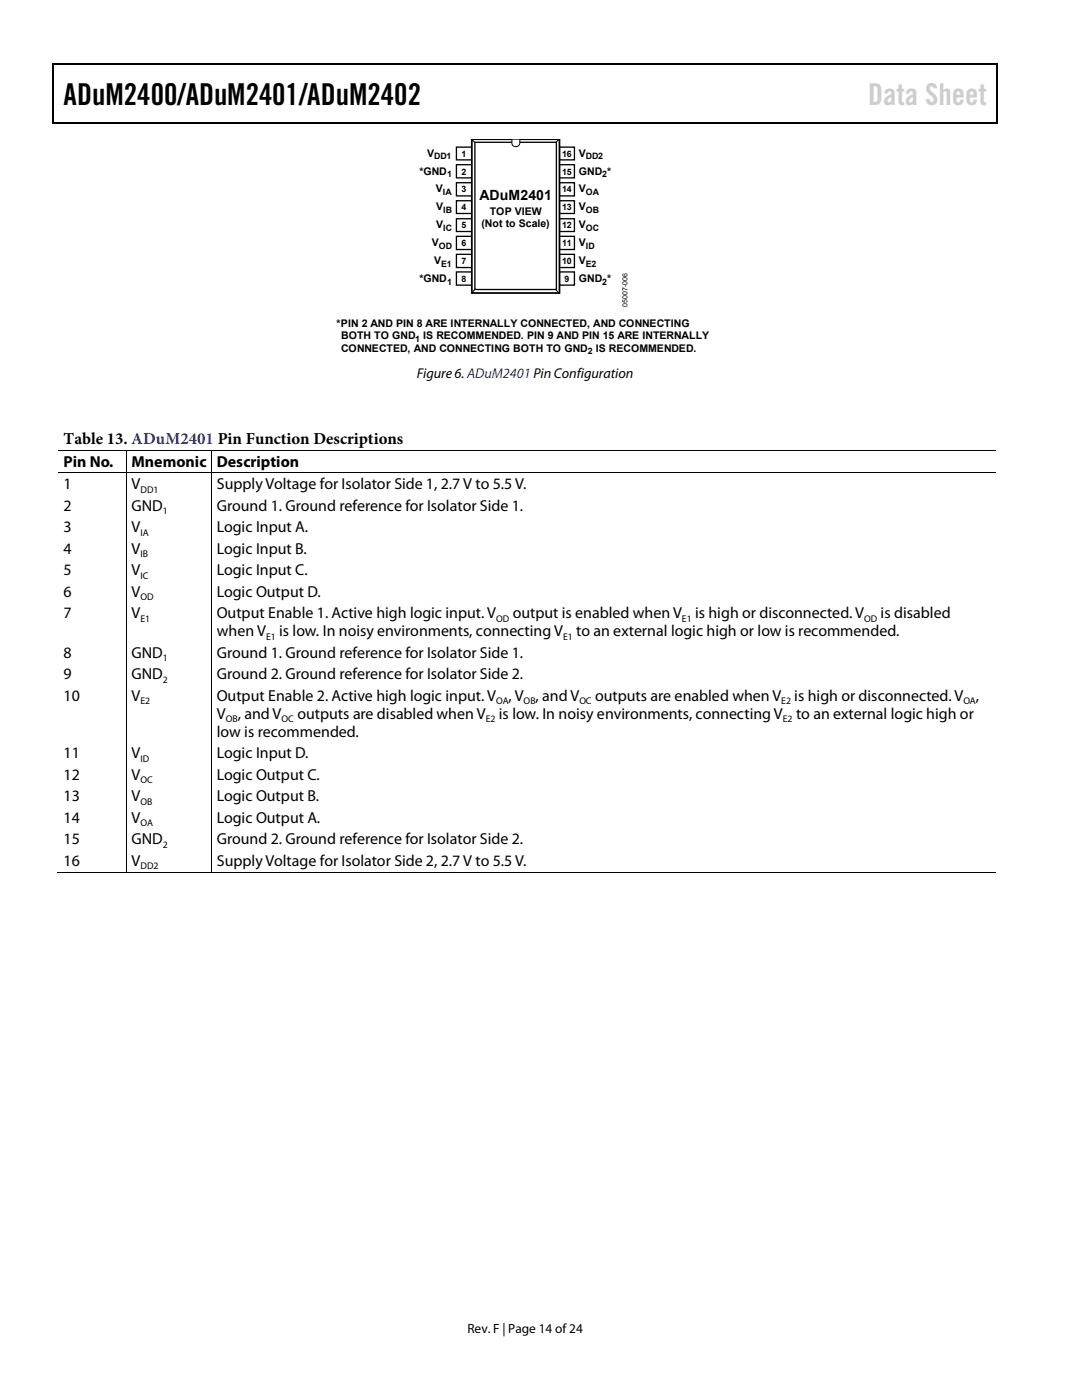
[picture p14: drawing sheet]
<svg xmlns="http://www.w3.org/2000/svg" width="216mm" height="279mm" viewBox="0 0 216 279" stroke-linecap="round" stroke-linejoin="round" font-family="sans-serif">
<defs><g id="words">
<text font-size="6" x="12.7" y="20.9">ADuM2400/ADuM2401/ADuM2402</text>
<text font-size="6" fill="#cdcdcd" x="173.2" y="20.9">Data Sheet</text>
<text font-size="3.3" x="12.7" y="88.6">Table 13. ADuM2401 Pin Function Descriptions</text>
<g font-size="3.2">
<text x="12.7" y="93.1">Pin No.</text>
<text x="26.2" y="93.1">Mnemonic</text>
<text x="43.3" y="93.1">Description</text>
<text x="12.7" y="97.6">1</text>
<text x="12.7" y="101.9">2</text>
<text x="26.2" y="97.6">V</text>
<text x="26.2" y="101.9">GND</text>
<text x="43.3" y="97.6">Supply Voltage for Isolator Side 1, 2.7 V to 5.5V.</text>
<text x="43.3" y="101.9">Ground 1. Ground reference for Isolator Side 1.</text>
<text x="12.7" y="106.2">3</text>
<text x="26.2" y="106.2">V</text>
<text x="43.3" y="106.2">Logic Input A.</text>
<text x="12.7" y="110.5">4</text>
<text x="26.2" y="110.5">V</text>
<text x="43.3" y="110.5">Logic Input B.</text>
<text x="12.7" y="114.8">5</text>
<text x="12.7" y="119.1">6</text>
<text x="26.2" y="114.8">V</text>
<text x="26.2" y="119.1">V</text>
<text x="43.3" y="114.8">Logic Input C.</text>
<text x="43.3" y="119.1">Logic Output D.</text>
<text x="12.7" y="123.4">7</text>
<text x="26.2" y="123.4">V</text>
<text x="43.3" y="123.4">Output Enable 1. Active high logic input. V</text>
<text x="102.3" y="123.4">output is enabled when V</text>
<text x="138.7" y="123.4">is high or disconnected. V</text>
<text x="175.7" y="123.4">is disabled</text>
<text x="12.7" y="131.3">8</text>
<text x="26.2" y="131.3">GND</text>
<text x="43.3" y="131.3">Ground 1. Ground reference for Isolator Side 1.</text>
<text x="43.3" y="127">when V</text>
<text x="55.7" y="127">is low. In noisy environments, connecting V</text>
<text x="115" y="127">to an external logic high or low is recommended.</text>
<text x="12.7" y="135.6">9</text>
<text x="26.2" y="135.6">GND</text>
<text x="43.3" y="135.6">Ground 2. Ground reference for Isolator Side 2.</text>
<text x="12.7" y="139.9">10</text>
<text x="26.2" y="139.9">V</text>
<text x="43.3" y="143.4">V</text>
<text x="43.3" y="139.9">Output Enable 2. Active high logic input. V</text>
<text x="47.5" y="143.4">, and V</text>
<text x="59.4" y="143.4">outputs are disabled when V</text>
<text x="99.6" y="143.4">is low. In noisy environments, connecting V</text>
<text x="101.5" y="139.9">, V</text>
<text x="106.8" y="139.9">, and V</text>
<text x="118.7" y="139.9">outputs are enabled when V</text>
<text x="158.5" y="139.9">is high or disconnected. V</text>
<text x="158.8" y="143.4">to an external logic high or</text>
<text x="194.7" y="139.9">,</text>
<text x="43.3" y="147.1">low is recommended.</text>
<text x="12.7" y="151.3">11</text>
<text x="12.7" y="155.6">12</text>
<text x="26.2" y="151.3">V</text>
<text x="26.2" y="155.6">V</text>
<text x="43.3" y="151.3">Logic Input D.</text>
<text x="43.3" y="155.6">Logic Output C.</text>
<text x="12.7" y="159.9">13</text>
<text x="26.2" y="159.9">V</text>
<text x="43.3" y="159.9">Logic Output B.</text>
<text x="12.7" y="164.2">14</text>
<text x="26.2" y="164.2">V</text>
<text x="43.3" y="164.2">Logic Output A.</text>
<text x="12.7" y="168.5">15</text>
<text x="12.7" y="172.8">16</text>
<text x="26.2" y="168.5">GND</text>
<text x="26.2" y="172.8">V</text>
<text x="43.3" y="168.5">Ground 2. Ground reference for Isolator Side 2.</text>
<text x="43.3" y="172.8">Supply Voltage for Isolator Side 2, 2.7 V to 5.5V.</text>
</g>
<g font-size="2.8">
<text x="95.7" y="39.9">ADuM2401</text>
<text x="83.1" y="75.5">Figure 6. ADuM2401 Pin Configuration</text>
</g>
<text font-size="2.7" x="93.3" y="266">Rev. F | Page 14 of24</text>
<g font-size="2.1">
<text x="83.7" y="34.8">*GND</text>
<text x="85.3" y="31.3">V</text>
<text x="115.5" y="31.3">V</text>
<text x="115.5" y="34.8">GND *</text>
<text x="87" y="38.4">V</text>
<text x="87" y="42">V</text>
<text x="115.5" y="38.4">V</text>
<text x="115.5" y="42">V</text>
<text x="87" y="45.6">V</text>
<text x="96.1" y="45.4">(Not to Scale)</text>
<text x="97.7" y="42.8">TOP VIEW</text>
<text x="115.5" y="45.6">V</text>
<text x="86.1" y="49.1">V</text>
<text x="86.6" y="52.7">V</text>
<text x="115.5" y="49.1">V</text>
<text x="115.5" y="52.7">V</text>
<text x="83.7" y="56.3">*GND</text>
<text x="115.5" y="56.3">GND *</text>
<text x="67.1" y="65.3">*PIN 2 AND PIN 8 ARE INTERNALLY CONNECTED, AND CONNECTING</text>
<text x="68.1" y="67.8">BOTH TO GND IS RECOMMENDED. PIN 9 AND PIN 15 ARE INTERNALLY</text>
<text x="68.1" y="70.2">CONNECTED, AND CONNECTING BOTH TO GND</text>
<text x="118.9" y="70.2">IS RECOMMENDED.</text>
</g>
<g font-size="1.9">
<text x="28" y="98.3">DD1</text>
<text x="28" y="106.9">IA</text>
<text x="32.5" y="102.6">1</text>
<text x="28" y="111.2">IB</text>
<text x="28" y="115.5">IC</text>
<text x="28" y="119.8">OD</text>
<text x="28" y="124.1">E1</text>
<text x="99" y="124.1">OD</text>
<text x="136.1" y="124.1">E1</text>
<text x="172.4" y="124.1">OD</text>
<text x="32.5" y="132">1</text>
<text x="53.1" y="127.7">E1</text>
<text x="112.4" y="127.7">E1</text>
<text x="32.5" y="136.3">2</text>
<text x="28" y="140.6">E2</text>
<text x="99" y="140.6">OA</text>
<text x="104.5" y="140.6">OB</text>
<text x="115.6" y="140.6">OC</text>
<text x="155.9" y="140.6">E2</text>
<text x="192.2" y="140.6">OA</text>
<text x="45" y="144.1">OB</text>
<text x="56.2" y="144.1">OC</text>
<text x="96.9" y="144.1">E2</text>
<text x="156.2" y="144.1">E2</text>
<text x="28" y="152.1">ID</text>
<text x="28" y="156.3">OC</text>
<text x="28" y="160.7">OB</text>
<text x="28" y="164.9">OA</text>
<text x="28" y="173.5">DD2</text>
<text x="32.5" y="169.2">2</text>
</g>
<g font-size="1.8">
<text x="86.7" y="31.8">DD1</text>
<text x="89.2" y="35.4">1</text>
<text x="92.1" y="31.3">1</text>
<text x="92.1" y="34.8">2</text>
<text x="112.2" y="31.3">16</text>
<text x="112.2" y="34.8">15</text>
<text x="116.9" y="31.8">DD2</text>
<text x="120.2" y="35.4">2</text>
<text x="88.4" y="38.9">IA</text>
<text x="92.1" y="38.4">3</text>
<text x="92.1" y="42">4</text>
<text x="112.2" y="38.4">14</text>
<text x="112.2" y="42">13</text>
<text x="116.9" y="38.9">OA</text>
<text x="88.4" y="42.5">IB</text>
<text x="88.4" y="46.1">IC</text>
<text x="92.1" y="45.5">5</text>
<text x="112.2" y="45.5">12</text>
<text x="116.9" y="42.5">OB</text>
<text x="116.9" y="46.1">OC</text>
<text x="87.5" y="49.7">OD</text>
<text x="88" y="53.2">E1</text>
<text x="92.1" y="49.1">6</text>
<text x="92.1" y="52.7">7</text>
<text x="112.2" y="49.1">11</text>
<text x="112.2" y="52.7">10</text>
<text x="116.9" y="49.7">ID</text>
<text x="116.9" y="53.2">E2</text>
<text x="89.2" y="56.8">1</text>
<text x="92.1" y="56.2">8</text>
<text x="112.6" y="56.2">9</text>
<text x="120.2" y="56.8">2</text>
<text x="82.8" y="68.3">1</text>
<text x="117.3" y="70.7">2</text>
</g>
<text font-size="1.4" x="125.2" y="61.2" transform="rotate(-90 125.2 61.2)">05007-006</text>
</g></defs>
<path d="M10.5 12.7h.3v1h-.3zM10.5 12.7h.3v.3h-.3zM133.3 12.7h.3v.3h-.3zM198.8 12.7h.2v1h-.2zM198.8 12.7h.2v.3h-.2zM10.5 24.4h.3v.2h-.3zM133.1 24.4h.2v.2h-.2zM198.8 24.4h.2v.2h-.2z" fill="#000"/>
<path d="M10.7 13.7v10.7M10.8 12.8h122.5M133.6 12.8h65.2M198.9 13.7v10.7M10.8 24.5h188" fill="none" stroke="#000" stroke-width=".25"/>
<path d="M91.1 29.4h3v2.5h-3z" fill="#fff"/>
<path d="M91.1 29.4h3v2.5h-3z" fill="none" stroke="#000" stroke-width=".26"/>
<path d="M91.1 32.9h3v2.6h-3z" fill="#fff"/>
<path d="M91.1 32.9h3v2.6h-3z" fill="none" stroke="#000" stroke-width=".26"/>
<path d="M91.1 36.5h3v2.6h-3z" fill="#fff"/>
<path d="M91.1 36.5h3v2.6h-3z" fill="none" stroke="#000" stroke-width=".26"/>
<path d="M91.1 40.1h3v2.5h-3z" fill="#fff"/>
<path d="M91.1 40.1h3v2.5h-3z" fill="none" stroke="#000" stroke-width=".26"/>
<path d="M111.6 29.4h3v2.5h-3z" fill="#fff"/>
<path d="M111.6 29.4h3v2.5h-3z" fill="none" stroke="#000" stroke-width=".26"/>
<path d="M111.6 32.9h3v2.6h-3z" fill="#fff"/>
<path d="M111.6 32.9h3v2.6h-3z" fill="none" stroke="#000" stroke-width=".26"/>
<path d="M111.6 36.5h3v2.6h-3z" fill="#fff"/>
<path d="M111.6 36.5h3v2.6h-3z" fill="none" stroke="#000" stroke-width=".26"/>
<path d="M111.6 40.1h3v2.5h-3z" fill="#fff"/>
<path d="M111.6 40.1h3v2.5h-3z" fill="none" stroke="#000" stroke-width=".26"/>
<path d="M91.1 43.7h3v2.5h-3z" fill="#fff"/>
<path d="M91.1 43.7h3v2.5h-3z" fill="none" stroke="#000" stroke-width=".26"/>
<path d="M111.6 43.7h3v2.5h-3z" fill="#fff"/>
<path d="M111.6 43.7h3v2.5h-3z" fill="none" stroke="#000" stroke-width=".26"/>
<path d="M91.1 47.2h3v2.6h-3z" fill="#fff"/>
<path d="M91.1 47.2h3v2.6h-3z" fill="none" stroke="#000" stroke-width=".26"/>
<path d="M111.6 47.2h3v2.6h-3z" fill="#fff"/>
<path d="M111.6 47.2h3v2.6h-3z" fill="none" stroke="#000" stroke-width=".26"/>
<path d="M91.1 50.8h3v2.6h-3z" fill="#fff"/>
<path d="M91.1 50.8h3v2.6h-3z" fill="none" stroke="#000" stroke-width=".26"/>
<path d="M111.6 50.8h3v2.6h-3z" fill="#fff"/>
<path d="M111.6 50.8h3v2.6h-3z" fill="none" stroke="#000" stroke-width=".26"/>
<path d="M91.1 54.3h3v2.6h-3z" fill="#fff"/>
<path d="M91.1 54.3h3v2.6h-3z" fill="none" stroke="#000" stroke-width=".26"/>
<path d="M111.6 54.3h3v2.6h-3z" fill="#fff"/>
<path d="M111.6 54.3h3v2.6h-3z" fill="none" stroke="#000" stroke-width=".26"/>
<path d="M94.1 27.9h17.5v30.6h-17.5z" fill="#fff"/>
<path d="M94.1 27.8v30.7h17.5v-30.7" fill="none" stroke="#000" stroke-width=".35"/>
<path d="M94.8 28.4h16.2v29.4h-16.2z" fill="none" stroke="#000" stroke-width=".26"/>
<path d="M102.1 27.9h1.6v.7a.8 .8 0 0 1-.8 .7 .8 .8 0 0 1-.8-.7z" fill="#fff"/>
<g fill="none" stroke="#000" stroke-width=".2">
<path d="M94.2 27.9l.5 .5M102.1 27.9v.7a.8 .8 0 0 0 .8 .7 .8 .8 0 0 0 .8-.7v-.7M111.5 27.9l-.6 .5M94.8 57.7l-.6 .7M111 58l.5 .4M11.7 89.8h13.4M11.7 94.4h13.4M25.2 89.9v4.4M25.2 94.4v79.6M25.3 89.8h16.9M25.3 94.4h16.9M42.2 89.9v4.4"/>
<path d="M42.2 94.4v79.6M42.3 89.8h156.4M42.3 94.4h156.4M11.4 174.1h13.7M25.3 174.1h16.9M42.3 174.1h156.4"/>
</g>
<path d="M25.1 89.7h.2v.2h-.2zM25.1 94.3h.2v.1h-.2zM42.2 89.7h.1v.2h-.1zM42.2 94.3h.1v.1h-.1zM25.1 174h.2v.2h-.2zM42.2 174h.1v.2h-.1z" fill="#000"/>
<use href="#words"/>
</svg>
